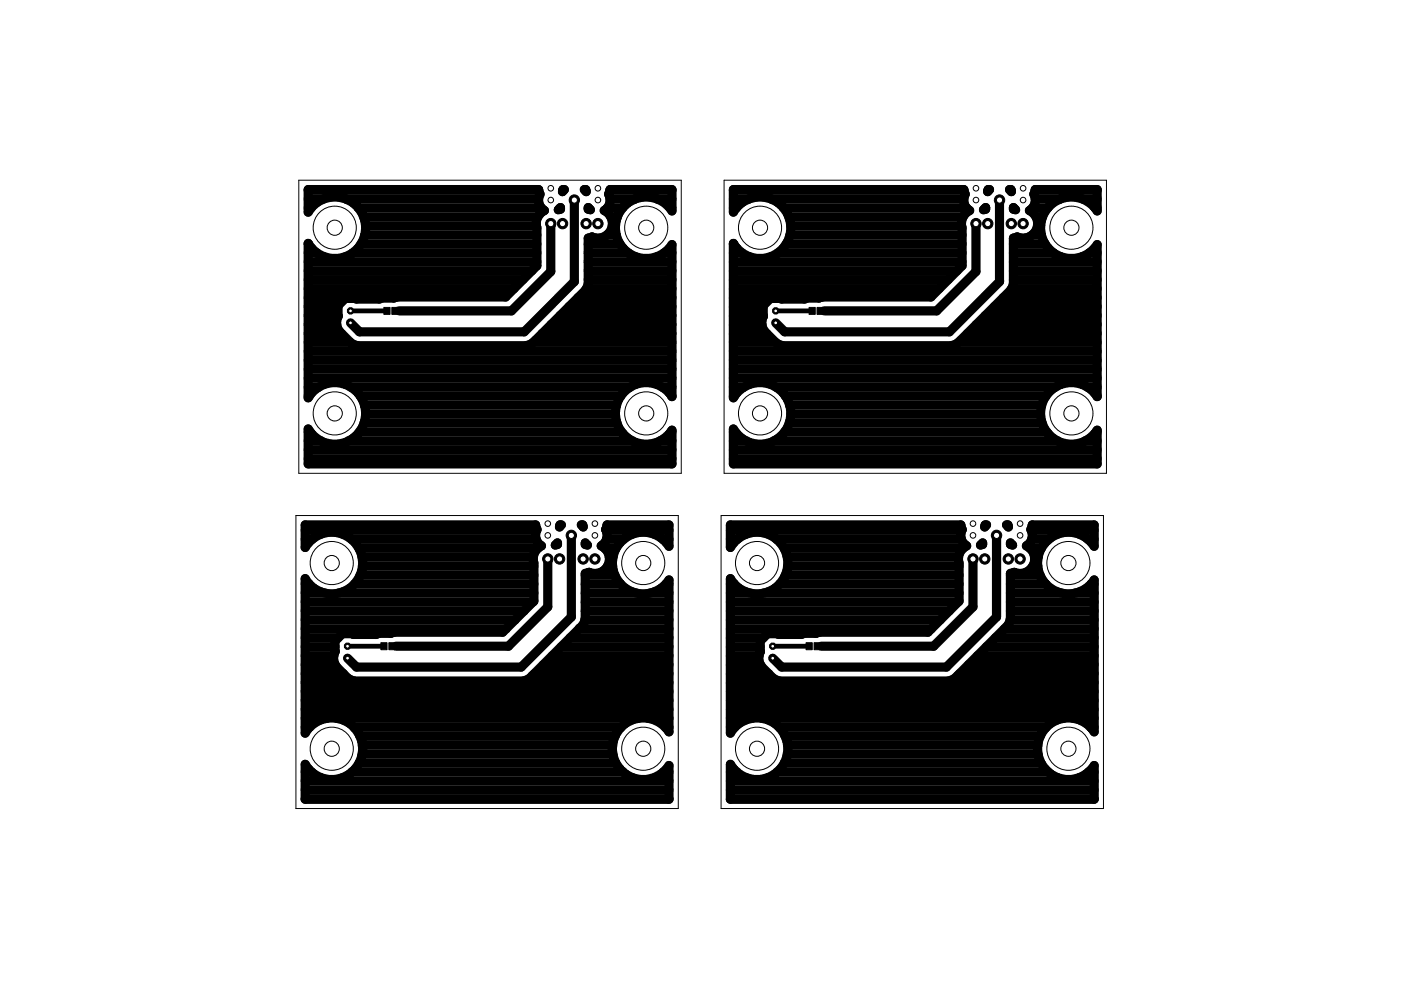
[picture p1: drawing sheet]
<svg xmlns="http://www.w3.org/2000/svg" width="297mm" height="210mm" viewBox="0 0 297 210" stroke-linecap="round" stroke-linejoin="round" font-family="sans-serif">
<g fill="#000" stroke="#000" stroke-width=".21">
<path d="M81.4 65.2h1.3v1.5h-1.3zM83.1 65.2h1.3v1.5h-1.3zM171.5 65.2h1.3v1.5h-1.3zM173.2 65.2h1.3v1.5h-1.3zM80.8 136.3h1.3v1.5h-1.3zM82.4 136.3h1.4v1.5h-1.4zM170.9 136.3h1.3v1.5h-1.3zM172.6 136.3h1.3v1.5h-1.3z"/>
<circle cx="73.7" cy="137" r=".71"/>
</g>
<g fill="none" stroke="#000" stroke-width="1.9">
<path d="M65.3 59.3h45.6M65.3 57.4h47.5M65.3 55.5h48.5M65.3 53.6h1.9M65.3 51.7h.1M65.3 44.1h.7M65.3 42.2h3.2M65.3 40.3h48.9M66.1 52.6h.1M66.1 52.6l-.8-1v32.7l.8-1M66.1 52.6v.1M66.1 52.6l1.1 1.1"/>
<path d="M67.2 42.9l-1.1 1-.8 1.1v-4.8h48.9l.3 1a2.55 2.55 0 0 0 .9 3.4 2.96 2.96 0 0 0-1.6 3.7v8l-6.6 6.7h-23l-.7 .2M67.2 53.7h.1M67.2 53.7l1.4 .7M67.2 42.9h.1M68.6 54.4h.1M68.6 54.4l1.6 .4h1.6l1.5-.4M73.3 42.2a6.6 6.6 0 0 0-6.1 .7M73.3 42.2h.1M73.3 54.4h.1M73.3 42.2l1.4 .7M73.4 42.2h40.8M74.7 42.9h.1"/>
<path d="M74.7 53.7h.1M74.7 53.7l-1.4 .7M74.7 42.9l1.2 1M74.8 53.6h39M75.9 43.9h.1M75.9 52.6v.1M75.9 52.6l-1.2 1.1M75.9 43.9l.9 1.3M76 44.1h38.8M76.5 51.7h37.3M76.8 45.2v.1M76.8 51.4h.1"/>
<path d="M76.8 51.4l-.9 1.2M76.8 45.2l.6 1.5M77.1 46h36.9M77.4 46.7h.1M77.4 49.9h.1M77.4 49.9l-.6 1.5M77.4 46.7l.2 1.6-.2 1.6M77.4 49.8h36.4M77.5 47.9h36.2M116.8 47.4v10.2l-8.4 8.3h-23.8M118.4 44.5l.4-.5v.4zM118.7 44.1h.1"/>
<path d="M119.3 40.3h.2M119.4 40.2h.3l-.4 .4zM121.8 42.4v17.3l-10.7 10.7h-34.9l-1.9-1.9M123.9 40.2h.3l.1 .4zM124 40.3h.2M124.7 44l.5 .5-.5-.1zM124.7 59.3h17.8M124.7 57.4h17.8M124.7 55.5h17.8M124.7 53.6h8.5M124.7 51.7h6.7M124.7 44.1h.1"/>
<path d="M128.7 49.8h1.9M128.7 44.1h3.3M129.3 40.3h13.2M129.3 42.2h5.3M129.5 46h1.4M129.8 47.9h.7M130.5 48.3h.1M130.5 48.3l.1 1.6M130.6 46.7h.1M130.6 49.9h.1M130.6 46.7l-.1 1.6M130.6 49.9l.6 1.5"/>
<path d="M131.2 45.2v.1M131.2 51.4h.1M131.2 45.2l-.6 1.5M131.2 51.4l.9 1.2M132.1 43.9v.1M132.1 52.6v.1M132.1 43.9l-.9 1.3M132.1 52.6h.1M132.1 52.6l1.2 1.1M133.3 42.9h.1M133.3 42.9l-1.2 1M133.3 53.7h.1"/>
<path d="M133.3 53.7l1.4 .7M134.7 42.2l1.5-.4h1.6l1.5 .4M134.7 42.2h.1M134.7 42.2l-1.4 .7M134.7 54.4h.1M134.7 54.4l1.5 .4h1.6l1.5-.4M139.3 42.2l1.4 .7 1.2 1M139.3 42.2h.1M139.3 54.4h.1M139.4 42.2h3.1M140.7 53.7h.1M140.7 53.7l-1.4 .7"/>
<path d="M140.8 53.6h1.7M141.9 43.9l.6 .8v-4.5h-13.2l-.3 1a2.55 2.55 0 0 1-.9 3.4 3.1 3.1 0 0 1 1.4 4.2 3.1 3.1 0 0 1-4 1.5l-.8 .2v9.6l-.2 .8-.4 .6-11.2 11.2-.6 .4-.8 .2h-35.7l-1.4-.6-2.4-2.4a3.2 3.2 0 0 1-.3-3.3v-2.2l1.5-1.5 7.2 .1 .6-.2h2.5M141.9 52.6l.6-.7v32.2l-.6-.8M141.9 43.9h.1M141.9 52.6l-1.2 1.1M141.9 52.6v.1M142 44.1h.5M155.5 59.3h45.5M155.5 57.4h47.4M155.5 55.5h48.5M155.5 53.6h1.8M155.5 51.7h.1"/>
<path d="M155.5 44.1h.6M155.5 42.2h3.2M155.5 40.3h48.9M156.2 43.9l-.7 1.1v-4.8h48.8l.4 1a2.55 2.55 0 0 0 .9 3.4 3 3 0 0 0-1.6 3.7v8l-6.6 6.7h-23l-.7 .2M156.2 52.6h.1M156.2 52.6l-.7-1v32.7l.7-1M156.2 43.9v.1M156.2 52.6v.1M156.2 52.6l1.2 1.1M157.4 42.9h.1M157.4 53.7h.1M157.4 53.7l1.4 .7"/>
<path d="M157.4 42.9l-1.2 1M158.8 42.2l1.5-.4h1.6l1.6 .4M158.8 42.2h.1M158.8 54.4h.1M158.8 54.4l1.5 .4h1.6l1.6-.4M158.8 42.2l-1.4 .7M163.5 42.2h.1M163.5 54.4h.1M163.5 42.2l1.4 .7M163.6 42.2h40.7M164.9 42.9h.1M164.9 53.7h.1"/>
<path d="M164.9 53.7l-1.4 .7M164.9 42.9l1.2 1M165 53.6h39M166.1 43.9h.1M166.1 52.6v.1M166.1 52.6l-1.2 1.1M166.1 43.9l.8 1.3M166.2 44.1h38.8M166.7 51.7h37.3M166.9 45.2v.1M166.9 51.4h.1M166.9 51.4l-.8 1.2"/>
<path d="M166.9 45.2l.6 1.5M167.2 46h37M167.5 49.8h36.5M167.5 46.7h.1M167.5 49.9h.1M167.5 49.9l-.6 1.5M167.5 46.7l.2 1.6-.2 1.6M167.7 47.9h36.2M206.9 47.4v10.2l-8.3 8.3h-23.8M208.5 44.5l.5-.5v.4zM208.9 44.1h.1M209.5 40.3h.2"/>
<path d="M209.5 40.2h.3l-.4 .4zM211.9 42.4v17.3l-10.6 10.7h-34.9l-1.9-1.9M214 40.2h.3l.1 .4zM214.2 40.3h.2M214.9 59.3h17.7M214.9 57.4h17.7M214.9 55.5h17.7M214.9 53.6h8.4M214.9 51.7h6.7M214.9 44.1h.1M214.9 44l.4 .5-.4-.1zM218.9 49.8h1.9"/>
<path d="M218.9 44.1h3.2M219.5 40.3h13.1M219.5 42.2h5.2M219.7 46h1.3M220 47.9h.6M220.6 48.3h.1M220.6 48.3l.2 1.6M220.8 46.7h.1M220.8 49.9h.1M220.8 46.7l-.2 1.6M220.8 49.9l.5 1.5M221.3 45.2v.1"/>
<path d="M221.3 51.4h.1M221.3 45.2l-.5 1.5M221.3 51.4l.9 1.2M222.2 52.6h.1M222.2 43.9v.1M222.2 52.6v.1M222.2 43.9l-.9 1.3M222.2 52.6l1.2 1.1M223.4 53.7h.1M223.4 53.7l1.4 .7M224.8 42.2a6.6 6.6 0 0 1 6.1 .7M224.8 54.4h.1"/>
<path d="M224.8 54.4l1.6 .4h1.5l1.6-.4M224.8 42.2h.1M224.8 42.2l-1.4 .7-1.2 1M229.5 54.4h.1M229.6 42.2h3M230.9 42.9h.1M230.9 53.7h.1M230.9 42.9l1.2 1M230.9 53.7l-1.4 .7M231 53.6h1.6M232.1 43.9l.5 .8v-4.5h-13.1l-.3 1a2.55 2.55 0 0 1-1 3.4 3.1 3.1 0 0 1 1.5 4.2 3.1 3.1 0 0 1-4.1 1.5l-.7 .2v9.6l-.2 .8-.4 .6-11.2 11.2-.7 .4-.7 .2h-35.7l-1.4-.6-2.5-2.4a3.2 3.2 0 0 1-.3-3.3v-2.2l1.6-1.5 7.2 .1 .5-.2h2.5M232.1 43.9h.1"/>
<path d="M232.1 52.6l.5-.7v32.2l-.5-.8M232.1 43.9v.1M232.1 52.6v.1M232.1 52.6l-1.2 1.1M232.2 44.1h.4M65.3 78.3h77.2M65.3 76.4h77.2M65.3 74.5h77.2M65.3 72.6h9M65.3 70.7h7.1M65.3 68.8h6.1M65.3 66.9h6.4"/>
<path d="M65.3 65h6.4M65.3 63.1h18.4M65.3 61.2h43.7M83.5 63.2h.1M113.1 72.6h29.4M115 70.7h27.5M116.9 68.8h25.6M118.8 66.9h23.7M120.6 65h21.9M122.6 63.1h19.9M124.3 61.2h18.2M155.5 78.3h77.1"/>
<path d="M155.5 76.4h77.1M155.5 74.5h77.1M155.5 72.6h8.9M155.5 70.7h7M155.5 68.8h6M155.5 66.9h6.3M155.5 65h6.3M155.5 63.1h18.4M155.5 61.2h43.6M173.7 63.2h-.1M203.2 72.6h29.4M205.1 70.7h27.5"/>
<path d="M207 68.8h25.6M208.9 66.9h23.7M210.8 65h21.8M212.7 63.1h19.9M214.5 61.2h18.1M65.3 97.3h77.2M65.3 95.4h77.2M65.3 93.5h2.7M65.3 91.6h.5M65.3 84h.3M65.3 82.1h2.3M65.3 80.2h77.2"/>
<path d="M66.1 92l-.8-1v7.4h77.2v-7.2l-.6 .8M66.1 92h.1M66.1 92a6.5 6.5 0 0 0 8.6 1M66.1 83.3h.1M67.2 82.3h.1M67.2 82.3l-1.1 1M68.6 81.5h.1M68.6 81.5l1.6-.4h1.6l1.5 .4M68.6 81.5l-1.4 .8M73.3 81.5h.1M73.3 81.5l1.4 .8M73.9 93.5h60.2"/>
<path d="M74.4 82.1h59.2M74.7 82.3h.1M74.7 93h.1M74.7 82.3l1.2 1M75.9 83.3h.1M75.9 92l-1.2 1M75.9 92h.1M75.9 83.3l.9 1.3M76.2 91.6h55.6M76.4 84h55.2M76.8 90.7l-.9 1.3M76.8 84.6h.1"/>
<path d="M76.8 90.7h.1M76.8 84.6l.6 1.5M77.2 89.7h53.6M77.3 85.9h53.4M77.4 89.2l-.6 1.5M77.4 86.1h.1M77.4 89.2h.1M77.4 86.1l.2 1.6-.2 1.5M77.5 87.8h53M130.5 87.7h.1M130.5 87.7l.1 1.5M130.6 86.1h.1"/>
<path d="M130.6 89.2h.1M130.6 86.1l-.1 1.6M130.6 89.2l.6 1.5M131.2 84.6h.1M131.2 90.7h.1M131.2 84.6l-.6 1.5M131.2 90.7l.9 1.3M132.1 83.3h.1M132.1 92h.1M132.1 83.3l-.9 1.3M132.1 92l1.2 1M133.3 82.3h.1"/>
<path d="M133.3 82.3l-1.2 1M133.3 93h.1M133.3 93l1.4 .8M134.7 81.5h.1M134.7 81.5l1.5-.4h1.6l1.5 .4M134.7 81.5l-1.4 .8M134.7 93.8h.1M134.7 93.8l1.5 .4h1.6l1.5-.4M139.3 81.5l1.4 .8M139.3 81.5h.1M139.3 93.8h.1M140 93.5h2.5"/>
<path d="M140.4 82.1h2.1M140.7 82.3l1.2 1M140.7 82.3h.1M140.7 93h.1M140.7 93l-1.4 .8M141.9 83.3h.1M141.9 92h.1M141.9 92l-1.2 1M142.2 91.6h.3M142.4 84h.1M155.5 97.3h77.1M155.5 95.4h77.1"/>
<path d="M155.5 93.5h2.7M155.5 91.6h.4M155.5 84h.2M155.5 82.1h2.2M155.5 80.2h77.1M156.2 92h.1M156.2 92l-.7-1v7.4h77.1v-7.2l-.5 .8M156.2 83.3h.1M156.2 92l1.2 1M157.4 82.3h.1M157.4 93h.1M157.4 93l1.4 .8"/>
<path d="M157.4 82.3l-1.2 1M158.8 81.5h.1M158.8 81.5l1.5-.4h1.6l1.6 .4M158.8 93.8h.1M158.8 81.5l-1.4 .8M163.5 81.5h.1M163.5 81.5l1.4 .8M164.1 93.5h60.1M164.5 82.1h59.3M164.9 82.3h.1M164.9 93a6.5 6.5 0 0 1-6.1 .8M164.9 93v.1"/>
<path d="M164.9 82.3l1.2 1M166.1 83.3h.1M166.1 83.3l.8 1.3M166.3 91.6h55.7M166.5 84h55.3M166.9 84.6l.6 1.5M166.9 84.6h.1M167.3 89.7h53.7M167.4 85.9h53.5M167.5 89.2l-.6 1.5-.8 1.3-1.2 1M167.5 89.2h.1M167.5 86.1l.2 1.6-.2 1.5"/>
<path d="M167.5 86.1h.1M167.7 87.8h52.9M220.6 87.7h.1M220.6 87.7l.2 1.5M220.8 86.1h.1M220.8 89.2h.1M220.8 86.1l-.2 1.6M220.8 89.2l.5 1.5M221.3 84.6h.1M221.3 90.7h.1M221.3 84.6l-.5 1.5M221.3 90.7l.9 1.3"/>
<path d="M222.2 92h.1M222.2 83.3h.1M222.2 83.3l-.9 1.3M222.2 92l1.2 1M223.4 82.3h.1M223.4 93h.1M223.4 82.3l-1.2 1M223.4 93l1.4 .8M224.8 81.5h.1M224.8 81.5l1.6-.4h1.5l1.6 .4M224.8 93.8h.1M224.8 93.8l1.6 .4h1.5l1.6-.4"/>
<path d="M224.8 81.5l-1.4 .8M229.5 81.5h.1M229.5 93.8h.1M229.5 81.5l1.4 .8M230.1 93.5h2.5M230.6 82.1h2M230.9 82.3h.1M230.9 93h.1M230.9 82.3l1.2 1M230.9 93l-1.4 .8M232.1 83.3h.1M232.1 92h.1"/>
<path d="M232.1 92l-1.2 1M232.4 91.6h.2M232.5 84h.1M64.7 114.3h1.5M64.7 112.4h49.1M65.4 115l-.7 1.1v-4.8h48.9l.3 1a2.55 2.55 0 0 0 .9 3.4 2.96 2.96 0 0 0-1.6 3.7v8l-6.6 6.6h-23l-.7 .3M65.4 115v.1M66.6 114h.1M66.6 114l-1.2 1M68 113.2h.1M68 113.2l1.6-.3h1.5l1.6 .3M68 113.2l-1.4 .8"/>
<path d="M72.7 113.2h.1M72.7 113.2l1.4 .8M74.1 114h.1M74.1 114l1.2 1 .9 1.3M74.5 114.3h39.2M76.1 116.2h38M76.2 116.3l.5 1.5 .2 1.6-.2 1.6M76.2 116.3h.1M76.8 118.1h36.3M116.1 118.5v10.2l-8.3 8.3h-23.8M117.7 115.6l.5-.5v.3zM118.7 111.3h.3l-.4 .4z"/>
<path d="M121.1 113.5v17.3l-10.6 10.6h-34.9l-1.9-1.8M123.3 111.3h.2l.2 .4zM124.1 115.1l.4 .5-.4-.2zM128.2 116.2h2.4M128.5 112.4h13.3M128.6 114.3h3.6M129.2 118.1h.8M129.8 119.4h.1M129.8 119.4l.2 1.6M130 117.8h.1M130 117.8l-.2 1.6M130.6 116.3v.1"/>
<path d="M130.6 116.3l-.6 1.5M131.5 115v.1M131.5 115l-.9 1.3M132.7 114h.1M132.7 114l-1.2 1M134 113.2h.1M134 113.2l1.6-.3h1.6l1.5 .3M134 113.2l-1.3 .8M138.7 113.2l1.4 .8M138.7 113.2h.1M140.1 114l1.2 1M140.1 114h.1"/>
<path d="M140.5 114.3h1.3M141.3 115l.5 .8v-4.5h-13.1l-.3 1a2.55 2.55 0 0 1-.9 3.4 3.1 3.1 0 0 1 1.4 4.2 3.1 3.1 0 0 1-4.1 1.5l-.7 .2v9.6l-.2 .8-1 1.2M141.3 115v.1M141.3 115h.1M154.9 114.3h1.5M154.9 112.4h49M155.6 115l-.7 1.1v-4.8h48.8l.3 1a2.55 2.55 0 0 0 1 3.4 3 3 0 0 0-1.7 3.7v8l-6.6 6.6h-22.9l-.8 .3M155.6 115v.1M156.8 114h.1M156.8 114l-1.2 1M158.2 113.2h.1M158.2 113.2a6.5 6.5 0 0 1 7.2 1.8"/>
<path d="M158.2 113.2l-1.4 .8M164.6 114.3h39.2M165.4 115h.1M165.4 115l.9 1.3M166.2 116.2h38M166.3 116.3v.1M166.3 116.3l.6 1.5M166.9 117.8h.1M166.9 117.8l.2 1.6-.2 1.6M166.9 118.1h36.3M206.3 118.5v10.2l-8.3 8.3h-23.9M207.9 115.6l.4-.5v.3z"/>
<path d="M208.9 111.3h.3l-.4 .4zM211.3 113.5v17.3l-10.6 10.6h-35l-1.9-1.8M213.4 111.3h.3l.1 .4zM214.2 115.1l.5 .5-.5-.2zM218.4 116.2h2.4M218.7 112.4h13.3M218.7 114.3h3.7M219.4 118.1h.7M220 119.4h.1M220 119.4l.2 1.6M220.2 117.8h.1M220.2 117.8l-.2 1.6"/>
<path d="M220.7 116.3v.1M220.7 116.3l-.5 1.5M221.6 115v.1M221.6 115l-.9 1.3M222.8 114h.1M222.8 114l-1.2 1M224.2 113.2h.1M224.2 113.2l1.5-.3h1.6l1.6 .3M224.2 113.2l-1.4 .8M228.9 113.2h.1M228.9 113.2l1.4 .8M230.3 114h.1"/>
<path d="M230.3 114l1.1 1M230.7 114.3h1.3M231.4 115l.6 .8v-4.5h-13.1l-.4 1a2.55 2.55 0 0 1-.9 3.4 3.1 3.1 0 0 1 1.5 4.2 3.1 3.1 0 0 1-4.1 1.5l-.8 .2v9.6l-.2 .8-.4 .6-11.1 11.2-.7 .4-.8 .2h-35.6l-1.5-.6-2.4-2.4a3.2 3.2 0 0 1-.3-3.3v-2.2l1.5-1.5 7.2 .1 .6-.2h2.5M231.4 115h.1M231.4 115v.1M64.7 139h6.1M64.7 137.1h6.3M64.7 135.2h7M64.7 133.3h42.6M64.7 131.4h44.5M64.7 129.5h46.4M64.7 127.6h48.3"/>
<path d="M64.7 125.7h4.2M64.7 123.8h.8M65.4 123.7h.1M65.4 123.7l-.7-1v32.7l.7-1 1.2-1.1M65.4 123.7v.1M65.4 123.7l1.2 1.1M66.6 124.8h.1M66.6 124.8l1.4 .7M68 125.5h.1M68 125.5l1.6 .4h1.5l1.6-.4M71.8 125.7h41.4M72.7 125.5h.1"/>
<path d="M74.1 124.8h.1M74.1 124.8l-1.4 .7M75.2 123.8h38M75.3 123.7v.1M75.3 123.7l-1.2 1.1M76.2 122.4h.1M76.2 122.4l-.9 1.3M76.3 121.9h36.9M76.7 121h.1M76.7 121l-.5 1.4M76.8 120h36.4M82.9 134.3h-.1"/>
<path d="M117.1 139h24.7M119 137.1h22.8M120.9 135.2h20.9M122.8 133.3h19M122.9 133.2l-10.6 10.6-1.4 .6h-35.7l-1.4-.6-2.5-2.4a3.2 3.2 0 0 1-.3-3.3v-2.2l1.6-1.5 7.2 .1 .5-.2h2.5M122.9 133.2h.1M124 131.4h17.8M124.1 129.5h17.7M124.1 127.6h17.7M124.1 125.7h10.8M124.1 123.8h7.5M124.1 121.9h6.3"/>
<path d="M128.8 120h1.1M130 121h.1M130 121l.6 1.4M130.6 122.4h.1M130.6 122.4l.9 1.3M131.5 123.7v.1M131.5 123.7h.1M131.5 123.7l1.2 1.1M132.7 124.8h.1M132.7 124.8l1.3 .7M134 125.5h.1M134 125.5l1.6 .4h1.6l1.5-.4"/>
<path d="M137.9 125.7h3.9M138.7 125.5h.1M140.1 124.8h.1M140.1 124.8l-1.4 .7M141.2 123.8h.6M141.3 123.7l.5-.7v32.2l-.5-.8M141.3 123.7v.1M141.3 123.7l-1.2 1.1M154.9 139h6M154.9 137.1h6.3M154.9 135.2h7M154.9 133.3h42.6"/>
<path d="M154.9 131.4h44.5M154.9 129.5h46.4M154.9 127.6h48.3M154.9 125.7h4.1M154.9 123.8h.8M155.6 123.7h.1M155.6 123.7l-.7-1v32.7l.7-1M155.6 123.7v.1M155.6 123.7l1.2 1.1M156.8 124.8h.1M156.8 124.8l1.4 .7M158.2 125.5h.1"/>
<path d="M158.2 125.5l1.5 .4h1.6l1.5-.4M162 125.7h41.3M162.8 125.5h.1M164.2 124.8h.1M164.2 124.8l-1.4 .7M165.3 123.8h38M165.4 123.7v.1M165.4 123.7l-1.2 1.1M166.3 122.4h.1M166.3 122.4l-.9 1.3M166.5 121.9h36.8M166.9 121h.1"/>
<path d="M166.9 121l-.6 1.4M167 120h36.3M173 134.3h.1M207.2 139h24.8M209.1 137.1h22.9M211.1 135.2h20.9M212.9 133.3h19.1M214.2 131.4h17.8M214.2 129.5h17.8M214.2 127.6h17.8M214.2 125.7h10.8M214.2 123.8h7.5"/>
<path d="M214.2 121.9h6.3M218.9 120h1.1M220.2 121h.1M220.2 121l.5 1.4M220.7 122.4h.1M220.7 122.4l.9 1.3M221.6 123.7h.1M221.6 123.7l1.2 1.1M222.8 124.8h.1M222.8 124.8l1.4 .7M224.2 125.5h.1M224.2 125.5l1.5 .4h1.6l1.6-.4"/>
<path d="M228 125.7h4M228.9 125.5h.1M230.3 124.8h.1M230.3 124.8l-1.4 .7M231.3 123.8h.7M231.4 123.7l.6-.7v32.2l-.6-.8M231.4 123.7v.1M231.4 123.7l-1.1 1.1M64.7 154.2h1M64.7 152.3h4.6M64.7 150.4h77.1M64.7 148.5h77.1"/>
<path d="M64.7 146.6h77.1M64.7 144.7h77.1M64.7 142.8h8.1M64.7 140.9h6.4M66.6 153.3v.1M68 152.6h.1M68 152.6l1.6-.4h1.5l1.6 .4M68 152.6l-1.4 .7M71.4 152.3h63.9M72.7 152.6h.1M72.7 152.6l1.4 .7M74.1 153.3h.1"/>
<path d="M74.1 153.3l1.2 1.1M75 154.2h56.7M75.3 154.4h.1M75.3 154.4l.9 1.3M76.2 155.7h.1M76.2 155.7l.5 1.5M76.3 156.1h54.1M76.7 157.2h.1M76.7 157.2l.2 1.5-.2 1.6M76.8 159.9h53.1M76.8 158h53.1M112.9 143.3h.1"/>
<path d="M113.3 142.8h28.5M115.2 140.9h26.6M129.8 158.7v.1M129.8 158.7l.2 1.6M130 157.2h.1M130 157.2l-.2 1.5M130.6 155.7h.1M130.6 155.7l-.6 1.5M131.5 154.4h.1M131.5 154.4l-.9 1.3M132.7 153.3h.1M132.7 153.3l-1.2 1.1"/>
<path d="M134 152.6h.1M134 152.6l1.6-.4h1.6l1.5 .4M134 152.6l-1.3 .7M137.5 152.3h4.3M138.7 152.6l1.4 .7M138.7 152.6h.1M140.1 153.3l1.2 1.1M140.1 153.3h.1M141.1 154.2h.7M141.3 154.4h.1M154.9 154.2h.9M154.9 152.3h4.5"/>
<path d="M154.9 150.4h77.1M154.9 148.5h77.1M154.9 146.6h77.1M154.9 144.7h77.1M154.9 142.8h8M154.9 140.9h6.3M155.6 154.4h.1M156.8 153.3h.1M156.8 153.3l-1.2 1.1M158.2 152.6h.1M158.2 152.6l1.5-.4h1.6l1.5 .4M158.2 152.6l-1.4 .7"/>
<path d="M161.6 152.3h63.8M162.8 152.6h.1M162.8 152.6l1.4 .7M164.2 153.3h.1M164.2 153.3l1.2 1.1M165.2 154.2h56.6M165.4 154.4h.1M165.4 154.4l.9 1.3M166.3 155.7h.1M166.3 155.7l.6 1.5M166.5 156.1h54.1M166.9 157.2h.1"/>
<path d="M166.9 157.2l.2 1.5-.2 1.6M166.9 159.9h53.2M167 158h53M203.5 142.8h28.5M205.4 140.9h26.6M220 158.7v.1M220 158.7l.2 1.6M220.2 157.2h.1M220.2 157.2l-.2 1.5M220.7 155.7h.1M220.7 155.7l-.5 1.5M221.6 154.4h.1"/>
<path d="M221.6 154.4l-.9 1.3M222.8 153.3h.1M222.8 153.3l-1.2 1.1M224.2 152.6h.1M224.2 152.6l1.5-.4h1.6l1.6 .4M224.2 152.6l-1.4 .7M227.6 152.3h4.4M228.9 152.6h.1M228.9 152.6l1.4 .7M230.3 153.3h.1M230.3 153.3l1.1 1.1M231.2 154.2h.8"/>
<path d="M231.4 154.4h.1M64.7 169.4h77.1M64.7 167.5h77.1M64.7 165.6h77.1M64.7 163.7h1.4M65.4 163.1l-.7-1v7.4h77.1v-7.2l-.5 .8M65.4 163.1h.1M65.4 163.1l1.2 1M66.6 164.1h.1M66.6 164.1l1.4 .8M68 164.9h.1M68 164.9l1.6 .4h1.5l1.6-.4"/>
<path d="M72.7 164.9h.1M74.1 164.1h.1M74.1 164.1l-1.4 .8M74.6 163.7h57.5M75.3 163.1l-1.2 1M75.3 163.1h.1M76.2 161.8l-.9 1.3M76.2 161.8h.1M76.2 161.8h54.4M76.7 160.3l-.5 1.5M76.7 160.3h.1M130 160.3h.1"/>
<path d="M130 160.3l.6 1.5M130.6 161.8h.1M130.6 161.8l.9 1.3M131.5 163.1h.1M131.5 163.1l1.2 1M132.7 164.1h.1M132.7 164.1l1.3 .8M134 164.9h.1M140.1 164.1a6.5 6.5 0 0 1-6.1 .8M140.1 164.1v.1M140.6 163.7h1.2M141.3 163.1h.1"/>
<path d="M141.3 163.1l-1.2 1M154.9 169.4h77.1M154.9 167.5h77.1M154.9 165.6h77.1M154.9 163.7h1.4M155.6 163.1h.1M155.6 163.1l-.7-1v7.4h77.1v-7.2l-.6 .8-1.1 1M155.6 163.1l1.2 1M156.8 164.1v.1M156.8 164.1l1.4 .8M158.2 164.9h.1M158.2 164.9l1.5 .4h1.6l1.5-.4"/>
<path d="M162.8 164.9h.1M164.2 164.1h.1M164.2 164.1l-1.4 .8M164.7 163.7h57.6M165.4 163.1l-1.2 1M165.4 163.1h.1M166.3 161.8h54.4M166.3 161.8l-.9 1.3M166.3 161.8h.1M166.9 160.3l-.6 1.5M166.9 160.3h.1M220.2 160.3h.1"/>
<path d="M220.2 160.3l.5 1.5M220.7 161.8h.1M220.7 161.8l.9 1.3M221.6 163.1h.1M221.6 163.1l1.2 1M222.8 164.1h.1M222.8 164.1l1.4 .8M224.2 164.9h.1M224.2 164.9l1.5 .4h1.6l1.6-.4M228.9 164.9h.1M230.3 164.1h.1M230.3 164.1l-1.4 .8"/>
<path d="M230.8 163.7h1.2"/>
</g>
<path d="M74.3 65.9h7.7M83.7 65.9h.9M164.5 65.9h7.7M173.9 65.9h.9M73.7 137h7.7M83.1 137h.9M163.8 137h7.8M173.2 137h.9" fill="none" stroke="#000" stroke-width="1"/>
<circle cx="73.7" cy="137" r=".4" fill="#fff" stroke="#000" stroke-width=".21"/>
<circle cx="73.7" cy="139.6" r=".71" fill="#000" stroke="#000" stroke-width=".21"/>
<circle cx="73.7" cy="139.6" r=".4" fill="#fff" stroke="#000" stroke-width=".21"/>
<circle cx="121.1" cy="113.5" r="1.1" fill="#000" stroke="#000" stroke-width=".21"/>
<circle cx="121.1" cy="113.5" r=".66" fill="#fff" stroke="#000" stroke-width=".21"/>
<circle cx="123.6" cy="118.5" r="1.1" fill="#000" stroke="#000" stroke-width=".21"/>
<circle cx="123.6" cy="118.5" r=".66" fill="#fff" stroke="#000" stroke-width=".21"/>
<circle cx="126.1" cy="118.5" r="1.1" fill="#000" stroke="#000" stroke-width=".21"/>
<circle cx="126.1" cy="118.5" r=".66" fill="#fff" stroke="#000" stroke-width=".21"/>
<circle cx="118.6" cy="118.5" r="1.1" fill="#000" stroke="#000" stroke-width=".21"/>
<circle cx="118.6" cy="118.5" r=".66" fill="#fff" stroke="#000" stroke-width=".21"/>
<circle cx="116.1" cy="118.5" r="1.1" fill="#000" stroke="#000" stroke-width=".21"/>
<circle cx="116.1" cy="118.5" r=".66" fill="#fff" stroke="#000" stroke-width=".21"/>
<circle cx="163.8" cy="137" r=".71" fill="#000" stroke="#000" stroke-width=".21"/>
<circle cx="163.8" cy="137" r=".4" fill="#fff" stroke="#000" stroke-width=".21"/>
<circle cx="163.8" cy="139.6" r=".71" fill="#000" stroke="#000" stroke-width=".21"/>
<circle cx="163.8" cy="139.6" r=".4" fill="#fff" stroke="#000" stroke-width=".21"/>
<circle cx="211.3" cy="113.5" r="1.1" fill="#000" stroke="#000" stroke-width=".21"/>
<circle cx="211.3" cy="113.5" r=".66" fill="#fff" stroke="#000" stroke-width=".21"/>
<circle cx="213.8" cy="118.5" r="1.1" fill="#000" stroke="#000" stroke-width=".21"/>
<circle cx="213.8" cy="118.5" r=".66" fill="#fff" stroke="#000" stroke-width=".21"/>
<circle cx="216.3" cy="118.5" r="1.1" fill="#000" stroke="#000" stroke-width=".21"/>
<circle cx="216.3" cy="118.5" r=".66" fill="#fff" stroke="#000" stroke-width=".21"/>
<circle cx="208.8" cy="118.5" r="1.1" fill="#000" stroke="#000" stroke-width=".21"/>
<circle cx="208.8" cy="118.5" r=".66" fill="#fff" stroke="#000" stroke-width=".21"/>
<circle cx="206.3" cy="118.5" r="1.1" fill="#000" stroke="#000" stroke-width=".21"/>
<circle cx="206.3" cy="118.5" r=".66" fill="#fff" stroke="#000" stroke-width=".21"/>
<circle cx="74.3" cy="65.9" r=".71" fill="#000" stroke="#000" stroke-width=".21"/>
<circle cx="74.3" cy="65.9" r=".4" fill="#fff" stroke="#000" stroke-width=".21"/>
<circle cx="74.3" cy="68.5" r=".71" fill="#000" stroke="#000" stroke-width=".21"/>
<circle cx="74.3" cy="68.5" r=".4" fill="#fff" stroke="#000" stroke-width=".21"/>
<circle cx="121.8" cy="42.4" r="1.1" fill="#000" stroke="#000" stroke-width=".21"/>
<circle cx="121.8" cy="42.4" r=".66" fill="#fff" stroke="#000" stroke-width=".21"/>
<circle cx="124.3" cy="47.4" r="1.1" fill="#000" stroke="#000" stroke-width=".21"/>
<circle cx="124.3" cy="47.4" r=".66" fill="#fff" stroke="#000" stroke-width=".21"/>
<circle cx="126.8" cy="47.4" r="1.1" fill="#000" stroke="#000" stroke-width=".21"/>
<circle cx="126.8" cy="47.4" r=".66" fill="#fff" stroke="#000" stroke-width=".21"/>
<circle cx="119.3" cy="47.4" r="1.1" fill="#000" stroke="#000" stroke-width=".21"/>
<circle cx="119.3" cy="47.4" r=".66" fill="#fff" stroke="#000" stroke-width=".21"/>
<circle cx="116.8" cy="47.4" r="1.1" fill="#000" stroke="#000" stroke-width=".21"/>
<circle cx="116.8" cy="47.4" r=".66" fill="#fff" stroke="#000" stroke-width=".21"/>
<circle cx="164.5" cy="65.9" r=".71" fill="#000" stroke="#000" stroke-width=".21"/>
<circle cx="164.5" cy="65.9" r=".4" fill="#fff" stroke="#000" stroke-width=".21"/>
<circle cx="164.5" cy="68.5" r=".71" fill="#000" stroke="#000" stroke-width=".21"/>
<circle cx="164.5" cy="68.5" r=".4" fill="#fff" stroke="#000" stroke-width=".21"/>
<circle cx="211.9" cy="42.4" r="1.1" fill="#000" stroke="#000" stroke-width=".21"/>
<circle cx="211.9" cy="42.4" r=".66" fill="#fff" stroke="#000" stroke-width=".21"/>
<circle cx="214.4" cy="47.4" r="1.1" fill="#000" stroke="#000" stroke-width=".21"/>
<circle cx="214.4" cy="47.4" r=".66" fill="#fff" stroke="#000" stroke-width=".21"/>
<circle cx="216.9" cy="47.4" r="1.1" fill="#000" stroke="#000" stroke-width=".21"/>
<circle cx="216.9" cy="47.4" r=".66" fill="#fff" stroke="#000" stroke-width=".21"/>
<circle cx="209.4" cy="47.4" r="1.1" fill="#000" stroke="#000" stroke-width=".21"/>
<circle cx="209.4" cy="47.4" r=".66" fill="#fff" stroke="#000" stroke-width=".21"/>
<circle cx="206.9" cy="47.4" r="1.1" fill="#000" stroke="#000" stroke-width=".21"/>
<circle cx="206.9" cy="47.4" r=".66" fill="#fff" stroke="#000" stroke-width=".21"/>
<g fill="none" stroke="#000" stroke-width=".21">
<path d="M63.4 38.2h81v62.2h-81zM153.5 38.2h81.1v62.2h-81.1zM62.7 109.3h81.1v62.1h-81.1zM152.9 109.3h81.1v62.1h-81.1z"/>
<circle cx="116.8" cy="39.9" r=".59"/>
<circle cx="126.8" cy="39.9" r=".59"/>
<circle cx="206.9" cy="39.9" r=".59"/>
<circle cx="216.9" cy="39.9" r=".59"/>
<circle cx="71" cy="48.3" r="4.6"/>
<circle cx="71" cy="48.3" r="1.61"/>
<circle cx="116.8" cy="42.4" r=".59"/>
<circle cx="121.8" cy="47.4" r=".59"/>
<circle cx="126.8" cy="42.4" r=".59"/>
<circle cx="137" cy="48.3" r="4.6"/>
<circle cx="137" cy="48.3" r="1.61"/>
<circle cx="161.1" cy="48.3" r="4.6"/>
<circle cx="161.1" cy="48.3" r="1.61"/>
<circle cx="206.9" cy="42.4" r=".59"/>
<circle cx="211.9" cy="47.4" r=".59"/>
<circle cx="216.9" cy="42.4" r=".59"/>
<circle cx="227.2" cy="48.3" r="4.6"/>
<circle cx="227.2" cy="48.3" r="1.61"/>
<circle cx="71" cy="87.7" r="4.6"/>
<circle cx="71" cy="87.7" r="1.61"/>
<circle cx="137" cy="87.7" r="4.6"/>
<circle cx="137" cy="87.7" r="1.61"/>
<circle cx="161.1" cy="87.7" r="4.6"/>
<circle cx="161.1" cy="87.7" r="1.61"/>
<circle cx="227.2" cy="87.7" r="4.6"/>
<circle cx="227.2" cy="87.7" r="1.61"/>
<circle cx="70.3" cy="119.4" r="4.6"/>
<circle cx="70.3" cy="119.4" r="1.61"/>
<circle cx="116.1" cy="111" r=".59"/>
<circle cx="116.1" cy="113.5" r=".59"/>
<circle cx="121.1" cy="118.5" r=".59"/>
<circle cx="126.1" cy="111" r=".59"/>
<circle cx="126.1" cy="113.5" r=".59"/>
<circle cx="136.4" cy="119.4" r="4.6"/>
<circle cx="136.4" cy="119.4" r="1.61"/>
<circle cx="160.5" cy="119.4" r="4.6"/>
<circle cx="160.5" cy="119.4" r="1.61"/>
<circle cx="206.3" cy="113.5" r=".59"/>
<circle cx="206.3" cy="111" r=".59"/>
<circle cx="211.3" cy="118.5" r=".59"/>
<circle cx="216.3" cy="111" r=".59"/>
<circle cx="216.3" cy="113.5" r=".59"/>
<circle cx="226.5" cy="119.4" r="4.6"/>
<circle cx="226.5" cy="119.4" r="1.61"/>
<circle cx="70.3" cy="158.7" r="4.6"/>
<circle cx="70.3" cy="158.7" r="1.61"/>
<circle cx="136.4" cy="158.7" r="4.6"/>
<circle cx="136.4" cy="158.7" r="1.61"/>
<circle cx="160.5" cy="158.7" r="4.6"/>
<circle cx="160.5" cy="158.7" r="1.61"/>
<circle cx="226.5" cy="158.7" r="4.6"/>
<circle cx="226.5" cy="158.7" r="1.61"/>
</g>
</svg>
